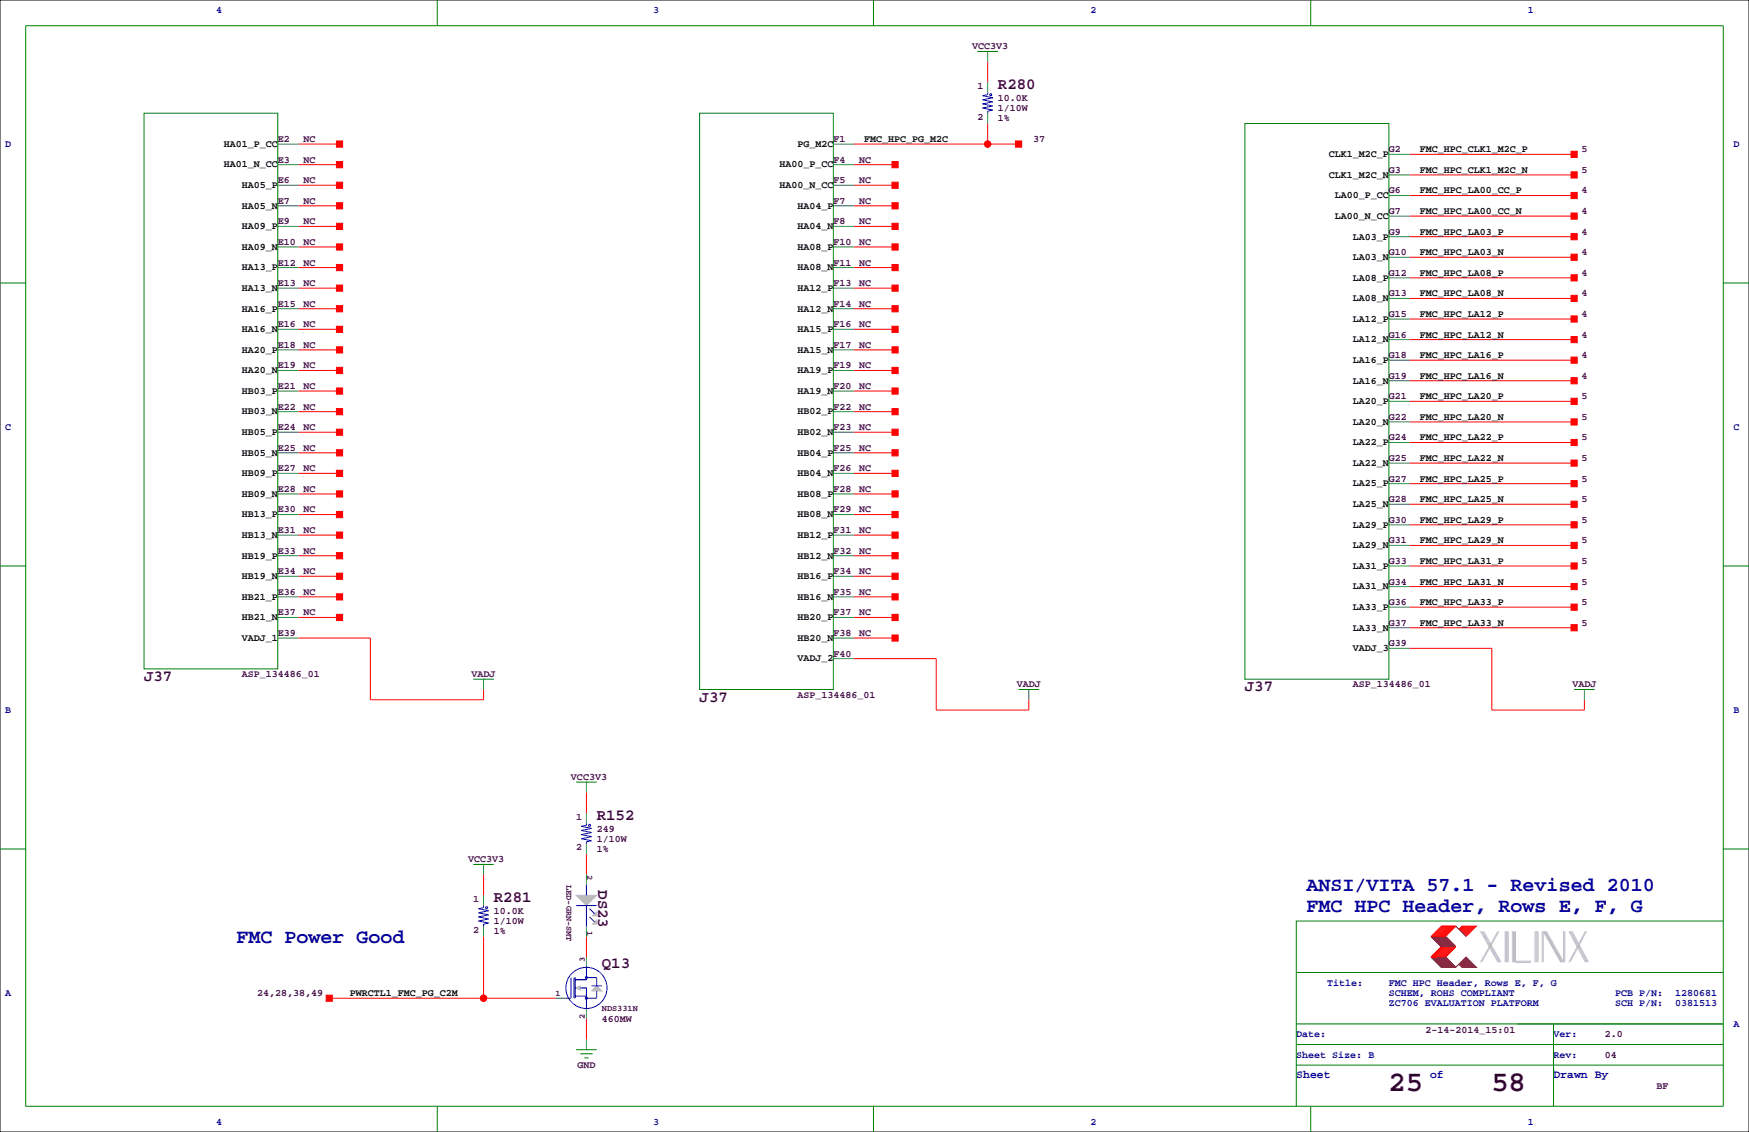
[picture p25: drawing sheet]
<svg xmlns="http://www.w3.org/2000/svg" width="432mm" height="279mm" viewBox="0 0 432 279" stroke-linecap="round" stroke-linejoin="round" font-family="sans-serif">
<defs><g id="words">
<g font-size="7.1" fill="#400040">
<text x="342.8" y="269.3">25</text>
<text x="368.2" y="269.3">58</text>
</g>
<g font-size="4.9" fill="#0000a0">
<text x="322.6" y="220">ANSI/VITA 57.1 - Revised 2010</text>
<text x="322.6" y="225.1">FMC HPC Header, Rows E, F, G</text>
<text x="58.4" y="232.7">FMC Power Good</text>
</g>
<g font-size="3.9" fill="#400040">
<text x="246.4" y="22.1">R280</text>
<text x="35.6" y="168.1">J37</text>
<text x="172.7" y="173.2">J37</text>
<text x="307.3" y="170.7">J37</text>
<text x="147.3" y="202.4">R152</text>
<text x="147.7" y="219.7" transform="rotate(90 147.7 219.7)">DS23</text>
<text x="121.9" y="222.7">R281</text>
<text x="148.6" y="239">Q13</text>
</g>
<g font-size="2.8" fill="#0000a0">
<text x="320" y="266.1">Sheet</text>
<text x="353.1" y="266.1">of</text>
<text x="383.5" y="266.1">Drawn By</text>
</g>
<g font-size="2.5" fill="#0000a0">
<text x="53.3" y="3.3">4</text>
<text x="161.3" y="3.3">3</text>
<text x="269.2" y="3.3">2</text>
<text x="377.2" y="3.3">1</text>
<text x="1.3" y="36.3">D</text>
<text x="428" y="36.3">D</text>
<text x="1.3" y="106.2">C</text>
<text x="428" y="106.2">C</text>
<text x="1.3" y="176">B</text>
<text x="428" y="176">B</text>
<text x="1.3" y="245.9">A</text>
<text x="327.7" y="243.3">Title:</text>
<text x="342.9" y="245.9">SCHEM, ROHS COMPLIANT</text>
<text x="342.9" y="243.3">FMC HPC Header, Rows E, F, G</text>
<text x="398.8" y="245.9">PCB P/N:</text>
<text x="413.6" y="245.9">1280681</text>
<text x="342.9" y="248.4">ZC706 EVALUATION PLATFORM</text>
<text x="398.8" y="248.4">SCH P/N:</text>
<text x="413.6" y="248.4">0381513</text>
<text x="320" y="256">Date:</text>
<text x="383.5" y="256">Ver:</text>
<text x="428" y="253.5">A</text>
<text x="320" y="261.1">Sheet Size: B</text>
<text x="383.5" y="261.1">Rev:</text>
<text x="53.3" y="277.6">4</text>
<text x="161.3" y="277.6">3</text>
<text x="269.2" y="277.6">2</text>
<text x="377.2" y="277.6">1</text>
</g>
<g font-size="2.5" fill="#400040">
<text x="240" y="12.2">VCC3V3</text>
<text x="241.3" y="21.9">1</text>
<text x="241.3" y="29.6">2</text>
<text x="246.4" y="24.9">10.0K</text>
<text x="246.4" y="27.4">1/10W</text>
<text x="246.4" y="30">1%</text>
<text x="68.6" y="35.1">E2</text>
<text x="74.9" y="35.1">NC</text>
<text x="205.7" y="35.1">F1</text>
<text x="255.1" y="35.1">37</text>
<text x="68.6" y="40.1">E3</text>
<text x="74.9" y="40.1">NC</text>
<text x="205.7" y="40.1">F4</text>
<text x="212.1" y="40.1">NC</text>
<text x="342.9" y="37.6">G2</text>
<text x="390.4" y="37.6">5</text>
<text x="68.6" y="45.2">E6</text>
<text x="74.9" y="45.2">NC</text>
<text x="205.7" y="45.2">F5</text>
<text x="212.1" y="45.2">NC</text>
<text x="342.9" y="47.8">G6</text>
<text x="342.9" y="42.7">G3</text>
<text x="390.4" y="42.7">5</text>
<text x="390.4" y="47.8">4</text>
<text x="68.6" y="50.3">E7</text>
<text x="74.9" y="50.3">NC</text>
<text x="205.7" y="50.3">F7</text>
<text x="212.1" y="50.3">NC</text>
<text x="342.9" y="52.8">G7</text>
<text x="390.4" y="52.8">4</text>
<text x="68.6" y="55.4">E9</text>
<text x="74.9" y="55.4">NC</text>
<text x="205.7" y="55.4">F8</text>
<text x="212.1" y="55.4">NC</text>
<text x="342.9" y="57.9">G9</text>
<text x="390.4" y="57.9">4</text>
<text x="68.6" y="60.5">E10</text>
<text x="68.6" y="65.5">E12</text>
<text x="74.9" y="65.5">NC</text>
<text x="74.9" y="60.5">NC</text>
<text x="205.7" y="65.5">F11</text>
<text x="205.7" y="60.5">F10</text>
<text x="212.1" y="60.5">NC</text>
<text x="212.1" y="65.5">NC</text>
<text x="342.9" y="63">G10</text>
<text x="390.4" y="63">4</text>
<text x="68.6" y="70.6">E13</text>
<text x="74.9" y="70.6">NC</text>
<text x="205.7" y="70.6">F13</text>
<text x="212.1" y="70.6">NC</text>
<text x="342.9" y="68.1">G12</text>
<text x="390.4" y="68.1">4</text>
<text x="68.6" y="75.7">E15</text>
<text x="74.9" y="75.7">NC</text>
<text x="205.7" y="75.7">F14</text>
<text x="212.1" y="75.7">NC</text>
<text x="342.9" y="73.2">G13</text>
<text x="390.4" y="73.2">4</text>
<text x="68.6" y="80.8">E16</text>
<text x="74.9" y="80.8">NC</text>
<text x="205.7" y="80.8">F16</text>
<text x="212.1" y="80.8">NC</text>
<text x="342.9" y="83.3">G16</text>
<text x="342.9" y="78.2">G15</text>
<text x="390.4" y="78.2">4</text>
<text x="390.4" y="83.3">4</text>
<text x="68.6" y="85.9">E18</text>
<text x="74.9" y="85.9">NC</text>
<text x="205.7" y="85.9">F17</text>
<text x="212.1" y="85.9">NC</text>
<text x="342.9" y="88.4">G18</text>
<text x="390.4" y="88.4">4</text>
<text x="68.6" y="90.9">E19</text>
<text x="74.9" y="90.9">NC</text>
<text x="205.7" y="90.9">F19</text>
<text x="212.1" y="90.9">NC</text>
<text x="342.9" y="93.5">G19</text>
<text x="390.4" y="93.5">4</text>
<text x="68.6" y="96">E21</text>
<text x="68.6" y="101.1">E22</text>
<text x="74.9" y="101.1">NC</text>
<text x="74.9" y="96">NC</text>
<text x="205.7" y="101.1">F22</text>
<text x="205.7" y="96">F20</text>
<text x="212.1" y="101.1">NC</text>
<text x="212.1" y="96">NC</text>
<text x="342.9" y="98.6">G21</text>
<text x="390.4" y="98.6">5</text>
<text x="68.6" y="106.2">E24</text>
<text x="74.9" y="106.2">NC</text>
<text x="205.7" y="106.2">F23</text>
<text x="212.1" y="106.2">NC</text>
<text x="342.9" y="103.6">G22</text>
<text x="390.4" y="103.6">5</text>
<text x="68.6" y="111.3">E25</text>
<text x="74.9" y="111.3">NC</text>
<text x="205.7" y="111.3">F25</text>
<text x="212.1" y="111.3">NC</text>
<text x="342.9" y="113.8">G25</text>
<text x="342.9" y="108.7">G24</text>
<text x="390.4" y="108.7">5</text>
<text x="390.4" y="113.8">5</text>
<text x="68.6" y="116.3">E27</text>
<text x="74.9" y="116.3">NC</text>
<text x="205.7" y="116.3">F26</text>
<text x="212.1" y="116.3">NC</text>
<text x="342.9" y="118.9">G27</text>
<text x="390.4" y="118.9">5</text>
<text x="68.6" y="121.4">E28</text>
<text x="74.9" y="121.4">NC</text>
<text x="205.7" y="121.4">F28</text>
<text x="212.1" y="121.4">NC</text>
<text x="342.9" y="124">G28</text>
<text x="390.4" y="124">5</text>
<text x="68.6" y="126.5">E30</text>
<text x="68.6" y="131.6">E31</text>
<text x="74.9" y="126.5">NC</text>
<text x="74.9" y="131.6">NC</text>
<text x="205.7" y="131.6">F31</text>
<text x="205.7" y="126.5">F29</text>
<text x="212.1" y="126.5">NC</text>
<text x="212.1" y="131.6">NC</text>
<text x="342.9" y="129">G30</text>
<text x="390.4" y="129">5</text>
<text x="68.6" y="136.7">E33</text>
<text x="74.9" y="136.7">NC</text>
<text x="205.7" y="136.7">F32</text>
<text x="212.1" y="136.7">NC</text>
<text x="342.9" y="134.1">G31</text>
<text x="390.4" y="134.1">5</text>
<text x="68.6" y="141.7">E34</text>
<text x="74.9" y="141.7">NC</text>
<text x="205.7" y="141.7">F34</text>
<text x="212.1" y="141.7">NC</text>
<text x="342.9" y="139.2">G33</text>
<text x="390.4" y="139.2">5</text>
<text x="68.6" y="146.8">E36</text>
<text x="74.9" y="146.8">NC</text>
<text x="205.7" y="146.8">F35</text>
<text x="212.1" y="146.8">NC</text>
<text x="342.9" y="149.4">G36</text>
<text x="342.9" y="144.3">G34</text>
<text x="390.4" y="144.3">5</text>
<text x="390.4" y="149.4">5</text>
<text x="68.6" y="151.9">E37</text>
<text x="74.9" y="151.9">NC</text>
<text x="205.7" y="151.9">F37</text>
<text x="212.1" y="151.9">NC</text>
<text x="342.9" y="154.4">G37</text>
<text x="390.4" y="154.4">5</text>
<text x="68.6" y="157">E39</text>
<text x="205.7" y="157">F38</text>
<text x="212.1" y="157">NC</text>
<text x="342.9" y="159.5">G39</text>
<text x="59.7" y="167.1">ASP_134486_01</text>
<text x="116.4" y="167.1">VADJ</text>
<text x="205.7" y="162.1">F40</text>
<text x="196.8" y="172.2">ASP_134486_01</text>
<text x="251" y="169.7">VADJ</text>
<text x="334" y="169.7">ASP_134486_01</text>
<text x="388.2" y="169.7">VADJ</text>
<text x="141" y="192.5">VCC3V3</text>
<text x="142.2" y="202.3">1</text>
<text x="142.2" y="209.9">2</text>
<text x="147.3" y="205.2">249</text>
<text x="147.3" y="207.8">1/10W</text>
<text x="115.6" y="212.9">VCC3V3</text>
<text x="147.3" y="210.3">1%</text>
<text x="116.8" y="222.6">1</text>
<text x="121.9" y="225.6">10.0K</text>
<text x="116.8" y="230.2">2</text>
<text x="121.9" y="230.6">1%</text>
<text x="121.9" y="228.1">1/10W</text>
<text x="63.5" y="245.9">24,28,38,49</text>
<text x="148.6" y="252.2">460MW</text>
<text x="351.9" y="255">2-14-2014_15:01</text>
<text x="396.2" y="256">2.0</text>
<text x="142.6" y="263.7">GND</text>
<text x="396.2" y="261.1">04</text>
<text x="408.9" y="268.7">BF</text>
</g>
<g font-size="2.5">
<text x="213.4" y="35.1">FMC_HPC_PG_M2C</text>
<text x="55.2" y="36.3">HA01_P_CC</text>
<text x="55.2" y="41.3">HA01_N_CC</text>
<text x="192.4" y="41.3">HA00_P_CC</text>
<text x="196.8" y="36.3">PG_M2C</text>
<text x="328.1" y="38.8">CLK1_M2C_P</text>
<text x="350.5" y="37.6">FMC_HPC_CLK1_M2C_P</text>
<text x="59.7" y="46.4">HA05_P</text>
<text x="192.4" y="46.4">HA00_N_CC</text>
<text x="328.1" y="43.9">CLK1_M2C_N</text>
<text x="350.5" y="42.7">FMC_HPC_CLK1_M2C_N</text>
<text x="350.5" y="47.8">FMC_HPC_LA00_CC_P</text>
<text x="59.7" y="51.5">HA05_N</text>
<text x="196.8" y="51.5">HA04_P</text>
<text x="329.6" y="49">LA00_P_CC</text>
<text x="350.5" y="52.8">FMC_HPC_LA00_CC_N</text>
<text x="59.7" y="56.6">HA09_P</text>
<text x="196.8" y="56.6">HA04_N</text>
<text x="329.6" y="54">LA00_N_CC</text>
<text x="334" y="59.1">LA03_P</text>
<text x="350.5" y="57.9">FMC_HPC_LA03_P</text>
<text x="59.7" y="61.7">HA09_N</text>
<text x="196.8" y="61.7">HA08_P</text>
<text x="334" y="64.2">LA03_N</text>
<text x="350.5" y="63">FMC_HPC_LA03_N</text>
<text x="59.7" y="66.7">HA13_P</text>
<text x="59.7" y="71.8">HA13_N</text>
<text x="196.8" y="71.8">HA12_P</text>
<text x="196.8" y="66.7">HA08_N</text>
<text x="334" y="69.3">LA08_P</text>
<text x="350.5" y="68.1">FMC_HPC_LA08_P</text>
<text x="59.7" y="76.9">HA16_P</text>
<text x="196.8" y="76.9">HA12_N</text>
<text x="334" y="74.4">LA08_N</text>
<text x="350.5" y="73.2">FMC_HPC_LA08_N</text>
<text x="59.7" y="82">HA16_N</text>
<text x="196.8" y="82">HA15_P</text>
<text x="334" y="79.4">LA12_P</text>
<text x="350.5" y="78.2">FMC_HPC_LA12_P</text>
<text x="350.5" y="83.3">FMC_HPC_LA12_N</text>
<text x="59.7" y="87.1">HA20_P</text>
<text x="196.8" y="87.1">HA15_N</text>
<text x="334" y="89.6">LA16_P</text>
<text x="334" y="84.5">LA12_N</text>
<text x="350.5" y="88.4">FMC_HPC_LA16_P</text>
<text x="59.7" y="92.1">HA20_N</text>
<text x="196.8" y="92.1">HA19_P</text>
<text x="334" y="94.7">LA16_N</text>
<text x="350.5" y="93.5">FMC_HPC_LA16_N</text>
<text x="59.7" y="97.2">HB03_P</text>
<text x="196.8" y="97.2">HA19_N</text>
<text x="334" y="99.8">LA20_P</text>
<text x="350.5" y="98.6">FMC_HPC_LA20_P</text>
<text x="59.7" y="102.3">HB03_N</text>
<text x="59.7" y="107.4">HB05_P</text>
<text x="196.8" y="107.4">HB02_N</text>
<text x="196.8" y="102.3">HB02_P</text>
<text x="334" y="104.8">LA20_N</text>
<text x="350.5" y="103.6">FMC_HPC_LA20_N</text>
<text x="59.7" y="112.5">HB05_N</text>
<text x="196.8" y="112.5">HB04_P</text>
<text x="334" y="109.9">LA22_P</text>
<text x="350.5" y="108.7">FMC_HPC_LA22_P</text>
<text x="350.5" y="113.8">FMC_HPC_LA22_N</text>
<text x="59.7" y="117.5">HB09_P</text>
<text x="196.8" y="117.5">HB04_N</text>
<text x="334" y="115">LA22_N</text>
<text x="350.5" y="118.9">FMC_HPC_LA25_P</text>
<text x="59.7" y="122.6">HB09_N</text>
<text x="196.8" y="122.6">HB08_P</text>
<text x="334" y="125.2">LA25_N</text>
<text x="334" y="120.1">LA25_P</text>
<text x="350.5" y="124">FMC_HPC_LA25_N</text>
<text x="59.7" y="127.7">HB13_P</text>
<text x="196.8" y="127.7">HB08_N</text>
<text x="334" y="130.2">LA29_P</text>
<text x="350.5" y="129">FMC_HPC_LA29_P</text>
<text x="59.7" y="132.8">HB13_N</text>
<text x="59.7" y="137.9">HB19_P</text>
<text x="196.8" y="137.9">HB12_N</text>
<text x="196.8" y="132.8">HB12_P</text>
<text x="334" y="135.3">LA29_N</text>
<text x="350.5" y="134.1">FMC_HPC_LA29_N</text>
<text x="59.7" y="142.9">HB19_N</text>
<text x="196.8" y="142.9">HB16_P</text>
<text x="334" y="140.4">LA31_P</text>
<text x="350.5" y="139.2">FMC_HPC_LA31_P</text>
<text x="59.7" y="148">HB21_P</text>
<text x="196.8" y="148">HB16_N</text>
<text x="334" y="145.5">LA31_N</text>
<text x="350.5" y="144.3">FMC_HPC_LA31_N</text>
<text x="350.5" y="149.4">FMC_HPC_LA33_P</text>
<text x="59.7" y="153.1">HB21_N</text>
<text x="196.8" y="153.1">HB20_P</text>
<text x="334" y="155.6">LA33_N</text>
<text x="334" y="150.6">LA33_P</text>
<text x="350.5" y="154.4">FMC_HPC_LA33_N</text>
<text x="59.7" y="158.2">VADJ_1</text>
<text x="196.8" y="158.2">HB20_N</text>
<text x="334" y="160.7">VADJ_3</text>
<text x="196.8" y="163.3">VADJ_2</text>
<text x="86.4" y="245.9">PWRCTL1_FMC_PG_C2M</text>
</g>
<g font-size="2.1" fill="#400040">
<text x="145" y="215.9" transform="rotate(90 145 215.9)">2</text>
<text x="139.9" y="218.4" transform="rotate(90 139.9 218.4)">LED-GRN-SMT</text>
<text x="145" y="229.9" transform="rotate(90 145 229.9)">1</text>
<text x="144.3" y="237.5" transform="rotate(-90 144.3 237.5)">3</text>
<text x="137.2" y="245.9">1</text>
<text x="144.3" y="251.5" transform="rotate(-90 144.3 251.5)">2</text>
<text x="148.6" y="249.5">NDS331N</text>
</g>
</g></defs>
<path d="M0 0h431.8v279.4h-431.8z" fill="none" stroke="#000" stroke-width=".25"/>
<g fill="none" stroke="#f00" stroke-width=".25">
<path d="M243.8 15.2v5.1M73.7 35.6h10.1M210.8 35.6h40.7M243.8 30.5v5.1M348 38.1h40.6M73.7 45.7h10.1M73.7 40.6h10.1M73.7 50.8h10.1M73.7 55.9h10.1M210.8 45.7h10.2M210.8 40.6h10.2M210.8 50.8h10.2"/>
<path d="M210.8 55.9h10.2M348 58.4h40.6M348 53.3h40.6M348 48.3h40.6M348 43.2h40.6M73.7 66h10.1M73.7 61h10.1M73.7 71.1h10.1M73.7 76.2h10.1M210.8 66h10.2M210.8 61h10.2M210.8 71.1h10.2"/>
<path d="M210.8 76.2h10.2M348 78.7h40.6M348 73.7h40.6M348 68.6h40.6M348 63.5h40.6M73.7 86.4h10.1M73.7 81.3h10.1M73.7 91.4h10.1M73.7 96.5h10.1M210.8 86.4h10.2M210.8 81.3h10.2M210.8 91.4h10.2"/>
<path d="M210.8 96.5h10.2M348 99.1h40.6M348 94h40.6M348 88.9h40.6M348 83.8h40.6M73.7 116.8h10.1M73.7 111.8h10.1M73.7 101.6h10.1M73.7 106.7h10.1M210.8 116.8h10.2M210.8 111.8h10.2M210.8 101.6h10.2"/>
<path d="M210.8 106.7h10.2M348 119.4h40.6M348 114.3h40.6M348 109.2h40.6M348 104.1h40.6M73.7 137.2h10.1M73.7 132.1h10.1M73.7 127h10.1M73.7 121.9h10.1M210.8 137.2h10.2M210.8 132.1h10.2M210.8 127h10.2"/>
<path d="M210.8 121.9h10.2M348 139.7h40.6M348 134.6h40.6M348 129.5h40.6M348 124.5h40.6M73.7 147.3h10.1M73.7 142.2h10.1M73.7 157.5h17.7v15.2h28v-2.5M73.7 152.4h10.1M210.8 147.3h10.2M210.8 142.2h10.2M210.8 152.4h10.2"/>
<path d="M210.8 157.5h10.2M348 154.9h40.6M348 149.9h40.6M348 144.8h40.6M210.8 162.6h20.3v12.7h22.9v-2.6M348 160h20.3v15.3h22.9v-2.6M144.8 195.6v5.1M119.4 215.9v5.1M144.8 210.8v5.1M119.4 231.1v15.3M144.8 231.1v5.1M355.9 233.7l-2.6 2.5h3.6l2.5-2.5"/>
<path d="M355.9 228.6h3.5l-2.5 2.5h-3.6zM356.1 233.7l-2.5 2.5M356.1 228.6l-2.5 2.5M356.4 233.7l-2.6 2.5M356.4 228.6l-2.6 2.5M356.6 233.7l-2.5 2.5M356.6 228.6l-2.5 2.5M356.9 233.7l-2.6 2.5M356.9 228.6l-2.6 2.5M357.1 233.7l-2.5 2.5M357.1 228.6l-2.5 2.5M357.4 233.7l-2.6 2.5"/>
<path d="M357.4 228.6l-2.6 2.5M357.6 233.7l-2.5 2.5M357.6 228.6l-2.5 2.5M357.9 233.7l-2.6 2.5M357.9 228.6l-2.6 2.5M358.1 233.7l-2.5 2.5M358.1 228.6l-2.5 2.5M358.4 233.7l-2.5 2.5M358.4 228.6l-2.5 2.5M358.6 233.7l-2.5 2.5M358.6 228.6l-2.5 2.5M358.9 233.7l-2.5 2.5"/>
<path d="M358.9 228.6l-2.5 2.5M359.2 233.7l-2.6 2.5M359.2 228.6l-2.6 2.5M360.2 229.4l.7-.8h3.6l-2.6 2.5M361.2 228.6l-.8 .8M361.4 228.6l-1 1M361.7 228.6l-1 1M361.9 228.6l-1.2 1.3M362.2 228.6l-1.3 1.3M362.5 228.6l-1.6 1.5M362.7 228.6l-1.5 1.5M363 228.6l-1.8 1.8"/>
<path d="M363.2 228.6l-1.8 1.8M363.5 228.6l-2.1 2M363.7 228.6l-2 2M364 228.6l-2.3 2.3M364.2 228.6l-2.3 2.3M81.3 246.4h55.9M144.8 251.5v5"/>
<circle cx="243.8" cy="35.6" r=".76"/>
<circle cx="119.4" cy="246.4" r=".76"/>
</g>
<g fill="#f00" stroke="#f00" stroke-width=".25">
<path d="M220.2 45h1.5v1.5h-1.5z" fill-rule="evenodd"/>
<path d="M220.2 39.9h1.5v1.5h-1.5z" fill-rule="evenodd"/>
<path d="M220.2 50h1.5v1.6h-1.5z" fill-rule="evenodd"/>
<path d="M220.2 55.1h1.5v1.5h-1.5z" fill-rule="evenodd"/>
<path d="M220.2 65.3h1.5v1.5h-1.5z" fill-rule="evenodd"/>
<path d="M220.2 60.2h1.5v1.5h-1.5z" fill-rule="evenodd"/>
<path d="M220.2 70.4h1.5v1.5h-1.5z" fill-rule="evenodd"/>
<path d="M220.2 75.4h1.5v1.6h-1.5z" fill-rule="evenodd"/>
<path d="M220.2 85.6h1.5v1.5h-1.5z" fill-rule="evenodd"/>
<path d="M220.2 80.5h1.5v1.5h-1.5z" fill-rule="evenodd"/>
<path d="M220.2 90.7h1.5v1.5h-1.5z" fill-rule="evenodd"/>
<path d="M220.2 95.8h1.5v1.5h-1.5z" fill-rule="evenodd"/>
<path d="M83.1 39.9h1.5v1.5h-1.5z" fill-rule="evenodd"/>
<path d="M83.1 34.8h1.5v1.5h-1.5z" fill-rule="evenodd"/>
<path d="M83.1 50h1.5v1.6h-1.5z" fill-rule="evenodd"/>
<path d="M83.1 45h1.5v1.5h-1.5z" fill-rule="evenodd"/>
<path d="M83.1 55.1h1.5v1.5h-1.5z" fill-rule="evenodd"/>
<path d="M83.1 60.2h1.5v1.5h-1.5z" fill-rule="evenodd"/>
<path d="M83.1 70.4h1.5v1.5h-1.5z" fill-rule="evenodd"/>
<path d="M83.1 65.3h1.5v1.5h-1.5z" fill-rule="evenodd"/>
<path d="M83.1 80.5h1.5v1.5h-1.5z" fill-rule="evenodd"/>
<path d="M83.1 75.4h1.5v1.6h-1.5z" fill-rule="evenodd"/>
<path d="M83.1 85.6h1.5v1.5h-1.5z" fill-rule="evenodd"/>
<path d="M83.1 90.7h1.5v1.5h-1.5z" fill-rule="evenodd"/>
<path d="M220.2 146.6h1.5v1.5h-1.5z" fill-rule="evenodd"/>
<path d="M220.2 141.5h1.5v1.5h-1.5z" fill-rule="evenodd"/>
<path d="M220.2 136.4h1.5v1.5h-1.5z" fill-rule="evenodd"/>
<path d="M220.2 131.3h1.5v1.5h-1.5z" fill-rule="evenodd"/>
<path d="M220.2 116.1h1.5v1.5h-1.5z" fill-rule="evenodd"/>
<path d="M220.2 111h1.5v1.5h-1.5z" fill-rule="evenodd"/>
<path d="M220.2 100.8h1.5v1.6h-1.5z" fill-rule="evenodd"/>
<path d="M220.2 105.9h1.5v1.5h-1.5z" fill-rule="evenodd"/>
<path d="M220.2 126.2h1.5v1.6h-1.5z" fill-rule="evenodd"/>
<path d="M220.2 121.2h1.5v1.5h-1.5z" fill-rule="evenodd"/>
<path d="M83.1 121.2h1.5v1.5h-1.5z" fill-rule="evenodd"/>
<path d="M83.1 116.1h1.5v1.5h-1.5z" fill-rule="evenodd"/>
<path d="M83.1 105.9h1.5v1.5h-1.5z" fill-rule="evenodd"/>
<path d="M83.1 111h1.5v1.5h-1.5z" fill-rule="evenodd"/>
<path d="M83.1 131.3h1.5v1.5h-1.5z" fill-rule="evenodd"/>
<path d="M83.1 126.2h1.5v1.6h-1.5z" fill-rule="evenodd"/>
<path d="M83.1 141.5h1.5v1.5h-1.5z" fill-rule="evenodd"/>
<path d="M83.1 136.4h1.5v1.5h-1.5z" fill-rule="evenodd"/>
<path d="M83.1 146.6h1.5v1.5h-1.5z" fill-rule="evenodd"/>
<path d="M83.1 151.6h1.5v1.6h-1.5z" fill-rule="evenodd"/>
<path d="M387.9 154.2h1.5v1.5h-1.5z" fill-rule="evenodd"/>
<path d="M387.9 149.1h1.5v1.5h-1.5z" fill-rule="evenodd"/>
<path d="M387.9 144h1.5v1.5h-1.5z" fill-rule="evenodd"/>
<path d="M387.9 138.9h1.5v1.6h-1.5z" fill-rule="evenodd"/>
<path d="M387.9 133.9h1.5v1.5h-1.5z" fill-rule="evenodd"/>
<path d="M387.9 128.8h1.5v1.5h-1.5z" fill-rule="evenodd"/>
<path d="M387.9 123.7h1.5v1.5h-1.5z" fill-rule="evenodd"/>
<path d="M387.9 118.6h1.5v1.5h-1.5z" fill-rule="evenodd"/>
<path d="M387.9 113.5h1.5v1.6h-1.5z" fill-rule="evenodd"/>
<path d="M387.9 108.5h1.5v1.5h-1.5z" fill-rule="evenodd"/>
<path d="M387.9 103.4h1.5v1.5h-1.5z" fill-rule="evenodd"/>
<path d="M387.9 98.3h1.5v1.5h-1.5z" fill-rule="evenodd"/>
<path d="M387.9 93.2h1.5v1.5h-1.5z" fill-rule="evenodd"/>
<path d="M387.9 88.1h1.5v1.6h-1.5z" fill-rule="evenodd"/>
<path d="M387.9 83.1h1.5v1.5h-1.5z" fill-rule="evenodd"/>
<path d="M387.9 78h1.5v1.5h-1.5z" fill-rule="evenodd"/>
<path d="M387.9 72.9h1.5v1.5h-1.5z" fill-rule="evenodd"/>
<path d="M387.9 67.8h1.5v1.5h-1.5z" fill-rule="evenodd"/>
<path d="M387.9 62.7h1.5v1.6h-1.5z" fill-rule="evenodd"/>
<path d="M387.9 57.7h1.5v1.5h-1.5z" fill-rule="evenodd"/>
<path d="M387.9 52.6h1.5v1.5h-1.5z" fill-rule="evenodd"/>
<path d="M387.9 47.5h1.5v1.5h-1.5z" fill-rule="evenodd"/>
<path d="M250.7 34.8h1.5v1.5h-1.5z" fill-rule="evenodd"/>
<path d="M220.2 151.6h1.5v1.6h-1.5z" fill-rule="evenodd"/>
<path d="M220.2 156.7h1.5v1.5h-1.5z" fill-rule="evenodd"/>
<path d="M387.9 37.3h1.5v1.6h-1.5z" fill-rule="evenodd"/>
<path d="M387.9 42.4h1.5v1.5h-1.5z" fill-rule="evenodd"/>
<path d="M80.5 245.6h1.5v1.5h-1.5z" fill-rule="evenodd"/>
<path d="M83.1 95.8h1.5v1.5h-1.5z" fill-rule="evenodd"/>
<path d="M83.1 100.8h1.5v1.6h-1.5z" fill-rule="evenodd"/>
<circle cx="243.8" cy="35.6" r=".76"/>
<circle cx="119.4" cy="246.4" r=".76"/>
</g>
<g fill="none" stroke="#008080" stroke-width=".25">
<path d="M243.8 12.7v2.5M68.6 35.6h5.1M205.7 35.6h5.1M243.8 20.3v2.6M243.8 27.9v2.6M342.9 38.1h5.1M68.6 55.9h5.1M68.6 50.8h5.1M68.6 45.7h5.1M68.6 40.6h5.1M205.7 55.9h5.1M205.7 50.8h5.1"/>
<path d="M205.7 45.7h5.1M205.7 40.6h5.1M342.9 58.4h5.1M342.9 53.3h5.1M342.9 48.3h5.1M342.9 43.2h5.1M68.6 76.2h5.1M68.6 71.1h5.1M68.6 66h5.1M68.6 61h5.1M205.7 76.2h5.1M205.7 71.1h5.1"/>
<path d="M205.7 66h5.1M205.7 61h5.1M342.9 78.7h5.1M342.9 73.7h5.1M342.9 68.6h5.1M342.9 63.5h5.1M68.6 96.5h5.1M68.6 91.4h5.1M68.6 86.4h5.1M68.6 81.3h5.1M205.7 96.5h5.1M205.7 91.4h5.1"/>
<path d="M205.7 86.4h5.1M205.7 81.3h5.1M342.9 99.1h5.1M342.9 94h5.1M342.9 88.9h5.1M342.9 83.8h5.1M68.6 116.8h5.1M68.6 111.8h5.1M68.6 106.7h5.1M68.6 101.6h5.1M205.7 116.8h5.1M205.7 111.8h5.1"/>
<path d="M205.7 106.7h5.1M205.7 101.6h5.1M342.9 119.4h5.1M342.9 114.3h5.1M342.9 109.2h5.1M342.9 104.1h5.1M68.6 137.2h5.1M68.6 132.1h5.1M68.6 127h5.1M68.6 121.9h5.1M205.7 137.2h5.1M205.7 132.1h5.1"/>
<path d="M205.7 127h5.1M205.7 121.9h5.1M342.9 139.7h5.1M342.9 134.6h5.1M342.9 129.5h5.1M342.9 124.5h5.1M68.6 157.5h5.1M68.6 152.4h5.1M68.6 147.3h5.1M68.6 142.2h5.1M205.7 157.5h5.1M205.7 152.4h5.1"/>
<path d="M205.7 147.3h5.1M205.7 142.2h5.1M342.9 154.9h5.1M342.9 149.9h5.1M342.9 144.8h5.1M119.4 167.6v2.6M205.7 162.6h5.1M254 170.2v2.5M342.9 160h5.1M391.2 170.2v2.5M144.8 193v2.6M119.4 213.4v2.5"/>
<path d="M144.8 200.7v2.5M144.8 208.3v2.5M144.8 215.9v2.5M119.4 221v2.5M119.4 228.6v2.5M144.8 228.6v2.5M144.8 236.2v2.6M137.2 246.4h2.5M144.8 248.9v2.6M144.8 256.5v2.6"/>
</g>
<g fill="none" stroke="#008000" stroke-width=".25">
<path d="M6.3 6.4h419.1v266.6h-419.1zM107.9 0v6.4M215.6 0v6.4M241.3 12.7h5.1M243.8 12.7h.1M323.6 0v6.4M35.6 27.9h33v137.2h-33zM172.7 27.9h33v142.3h-33zM307.3 30.5h35.6v137.1h-35.6zM0 69.8h6.3M425.4 69.8h6.4M0 139.7h6.3"/>
<path d="M425.4 139.7h6.4M116.8 167.6h5.1M119.4 167.6h.1M251.5 170.2h5M254 170.2h.1M388.6 170.2h5.1M391.2 170.2h.1M142.2 193h5.1M144.8 193h.1M0 209.5h6.3M116.8 213.4h5.1M119.4 213.4h.1"/>
<path d="M425.4 209.5h6.4M425.4 227.3h-105.4v35.6M142.2 259.1h5.1M144.8 259.1h.1M320 257.8h105.4M320 252.7h105.4M320 240h105.4M383.5 252.7v20.3M107.9 273v6.4M143.3 260.1h3M144.3 261.1h1M215.6 273v6.4"/>
<path d="M320 262.9v10.1M320 262.9h105.4M323.6 273v6.4M383.5 264.2h.1"/>
</g>
<g fill="none" stroke="#00f" stroke-width=".25">
<path d="M243.8 22.9v.5l-1.2 .2 2.5 .5-2.5 .5 2.5 .5-2.5 .6 2.5 .5-2.5 .5 2.5 .5-1.3 .2v.5M144.8 203.2v.5l-1.3 .3 2.5 .5-2.5 .5 2.5 .5-2.5 .5 2.5 .5-2.5 .5 2.5 .5-1.2 .3v.5M144.8 218.4v2.6M119.4 223.5v.5l-1.3 .3 2.5 .5-2.5 .5 2.5 .5-2.5 .5 2.5 .5-2.5 .5 2.5 .5-1.2 .3v.5M142.2 223.5h5.1M144.8 223.5v5.1M144.8 238.8v3h-2.8M145.5 224.3l1.3 1.3M145.5 226.3l1.3 1.3M141 241.3v5.1h-1.3M141.7 241.3v5.1M142 241.3v5.1"/>
<path d="M142 245.9h2.8M143.3 243.8h1.5v5.1M144.8 241.3h2.5v2M146 243.3h2.6M147.3 244.6v1.8h-2.5"/>
<circle cx="244.6" cy="23.4" r=".25"/>
<circle cx="145.5" cy="203.7" r=".25"/>
<circle cx="120.1" cy="224" r=".25"/>
<circle cx="144.8" cy="243.8" r="5.1"/>
<circle cx="144.8" cy="241.3" r=".25"/>
<circle cx="144.8" cy="246.4" r=".25"/>
</g>
<g fill="#c0c0c0" stroke="#c0c0c0" stroke-width=".25">
<path d="M142 243.8l1.3-.5v1z" fill-rule="evenodd"/>
<path d="M146 244.6l1.3-1.3 1.3 1.3z" fill-rule="evenodd"/>
<path d="M142.2 221h5.1l-2.5 2.5z" fill-rule="evenodd"/>
<path d="M147.3 225v1.1h-1z" fill-rule="evenodd"/>
<path d="M146.3 228.1l1-1v1z" fill-rule="evenodd"/>
</g>
<g fill="none" stroke="#800000" stroke-width=".25">
<path d="M353.3 236.2l2.6 2.6h3.5M353.3 231.1l2.6 2.6M353.6 231.1l2.5 2.6M353.6 236.2l2.5 2.6M353.8 231.1l2.6 2.6M353.8 236.2l2.6 2.6M354.1 231.1l2.5 2.6M354.1 236.2l2.5 2.6M354.3 231.1l2.6 2.6M354.3 236.2l2.6 2.6M354.6 231.1l2.5 2.6M354.6 236.2l2.5 2.6"/>
<path d="M354.8 231.1l2.6 2.6M354.8 236.2l2.6 2.6M355.1 231.1l2.5 2.6M355.1 236.2l2.5 2.6M355.3 231.1l2.6 2.6M355.3 236.2l2.6 2.6M355.6 231.1l2.5 2.6M355.6 236.2l2.5 2.6M355.9 231.1l2.5 2.6M355.9 236.2l2.5 2.6M356.1 231.1l2.5 2.6M356.1 236.2l2.5 2.6"/>
<path d="M356.4 231.1l2.5 2.6M356.4 236.2l2.5 2.6M356.6 231.1l2.6 2.6M356.6 236.2l2.6 2.6M356.9 231.1l2.5 2.6M356.9 236.2l2.5 2.6M359.4 228.6l2.5 2.5M360.2 238l.7 .8h3.6l-2.6-2.6-2.5 2.6M360.4 237.7l1 1.1M360.4 238l.8 .8M360.7 237.5l1.2 1.3M360.7 237.7l1 1.1"/>
<path d="M360.9 237.2l1.6 1.6M360.9 237.5l1.3 1.3M361.2 237l1.8 1.8M361.2 237.2l1.5 1.6M361.4 236.7l2.1 2.1M361.4 237l1.8 1.8M361.7 236.5l2.3 2.3M361.7 236.7l2 2.1M361.9 236.5l2.3 2.3"/>
</g>
<g fill="none" stroke="#c0c0c0" stroke-width=".25">
<path d="M365.5 229.9l4.3 7.6M365.8 229.9l4.3 7.6M366 229.9l4.3 7.6M366.3 229.9l4.3 7.6M369.8 229.9l-4.3 7.6M370.1 229.9l-4.3 7.6M371.6 229.9v7.6M371.9 229.9v7.6M372.1 229.9v7.6M372.4 229.9v7.6M373.4 229.9v7.6M373.6 229.9v7.6"/>
<path d="M373.9 229.9v7.6M374.1 229.9v7.6h3.9M374.1 237.2h3.9M379 229.9v7.6M379.2 229.9v7.6M379.5 229.9v7.6M379.7 229.9v7.6M380.7 229.9v7.6M381 237.5v-7.6l4.3 7.6M381.3 229.9l4.3 7.6M381.5 229.9l4.3 7.6M381.8 229.9l4.3 7.6v-7.6"/>
<path d="M386.3 229.9v7.6M387.3 229.9l4.1 7.6M387.6 229.9l4.1 7.6M387.9 229.9l4 7.6M388.1 229.9l4.1 7.6M391.4 229.9l-4.1 7.6M391.7 229.9l-4.1 7.6"/>
</g>
<use href="#words"/>
</svg>
